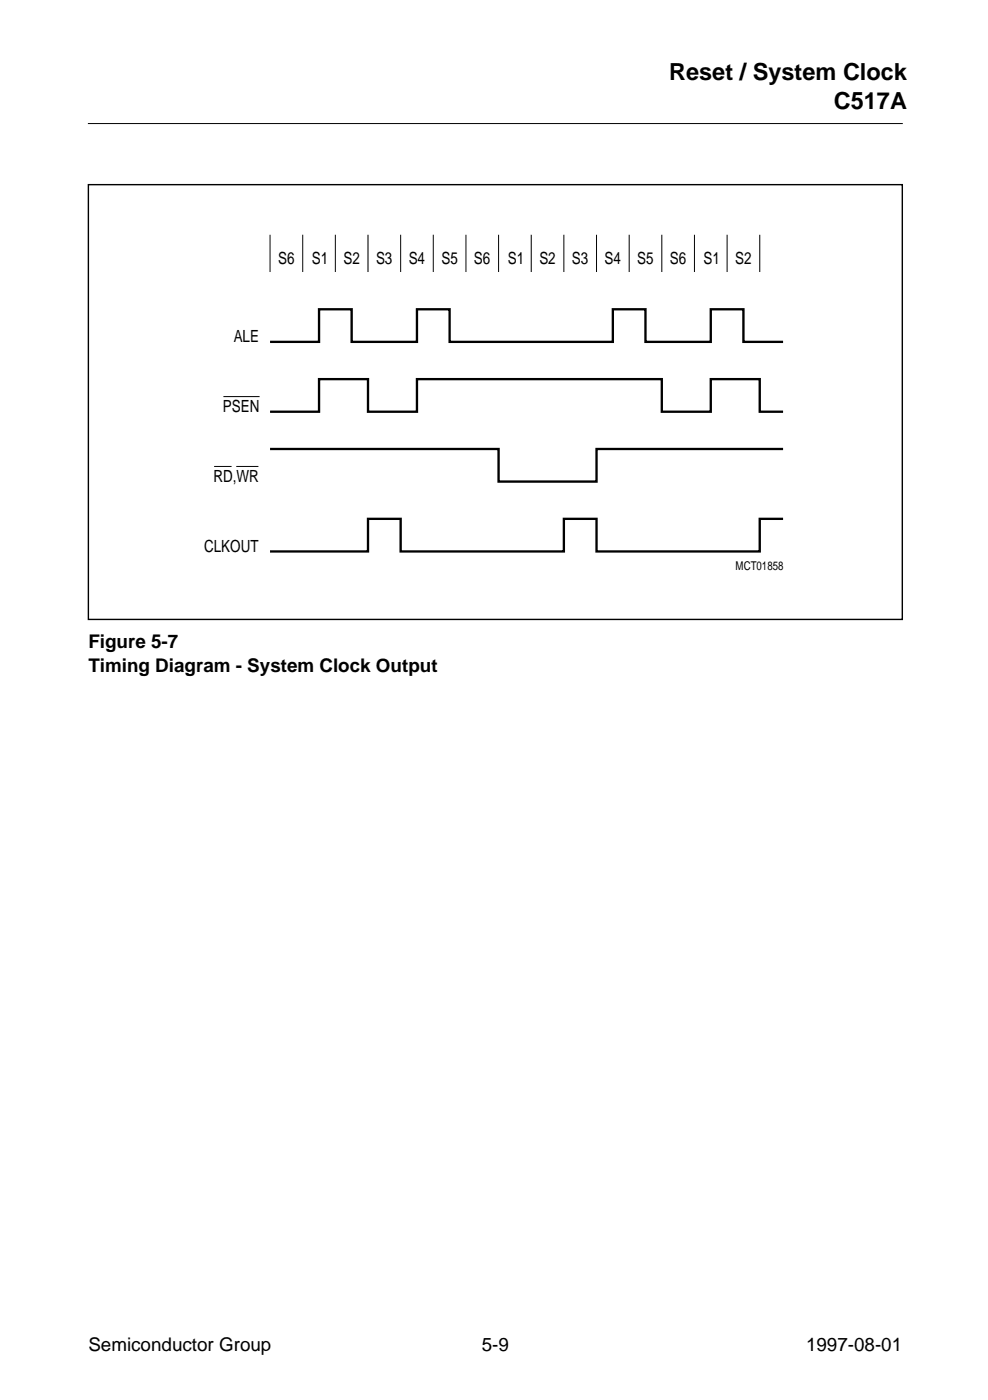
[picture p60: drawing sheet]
<svg xmlns="http://www.w3.org/2000/svg" width="207mm" height="294mm" viewBox="0 0 207 294" stroke-linecap="round" stroke-linejoin="round" font-family="sans-serif">
<defs><g id="words">
<g font-size="4.9">
<text x="140.5" y="16.9">Reset / System Clock</text>
<text x="175.1" y="22.8">C517A</text>
</g>
<g font-size="4">
<text x="18.6" y="136.3">Figure 5-7</text>
<text x="18.6" y="141.2">Timing Diagram - System Clock Output</text>
<text x="18.6" y="283.9">Semiconductor Group</text>
<text x="101.1" y="283.9">5-9</text>
<text x="169.2" y="283.9">1997-08-01</text>
</g>
<g font-size="3.5">
<text x="58.4" y="55.5">S6</text>
<text x="65.5" y="55.5">S1</text>
<text x="72.1" y="55.5">S2</text>
<text x="78.9" y="55.5">S3</text>
<text x="85.8" y="55.5">S4</text>
<text x="92.7" y="55.5">S5</text>
<text x="99.5" y="55.5">S6</text>
<text x="106.6" y="55.5">S1</text>
<text x="113.2" y="55.5">S2</text>
<text x="120.1" y="55.5">S3</text>
<text x="126.9" y="55.5">S4</text>
<text x="133.8" y="55.5">S5</text>
<text x="140.6" y="55.5">S6</text>
<text x="147.7" y="55.5">S1</text>
<text x="154.4" y="55.5">S2</text>
<text x="49.1" y="71.9">ALE</text>
<text x="46.8" y="86.5">PSEN</text>
<text x="44.8" y="101.2">RD,WR</text>
<text x="42.8" y="115.9">CLKOUT</text>
</g>
<text font-size="2.5" x="154.5" y="119.8">MCT01858</text>
</g></defs>
<path d="M18.6 26h170.8" fill="none" stroke="#000" stroke-width=".21"/>
<path d="M42 48.2h124v72.6h-124z" fill="#fff"/>
<g fill="none" stroke="#000" stroke-width=".21">
<path d="M56.7 49.3v7.9M63.6 49.3v7.9M70.4 49.3v7.9M77.3 49.3v7.9M84.1 49.3v7.9M91 49.3v7.9M97.8 49.3v7.9M104.7 49.3v7.9M111.5 49.3v7.9M118.4 49.3v7.9M125.2 49.3v7.9M132.1 49.3v7.9"/>
<path d="M138.9 49.3v7.9M145.8 49.3v7.9M152.7 49.3v7.9M159.5 49.3v7.9M45 98h3.6M46.9 83.3h7.6M49.6 98h4.7"/>
</g>
<path d="M56.7 71.8h10.3v-6.8h6.8v6.8h13.7v-6.8h6.9v6.8h34.3v-6.8h6.8v6.8h13.7v-6.8h6.9v6.8h8.3M56.7 86.5h10.3v-6.8h10.3v6.8h10.2v-6.8h51.4v6.8h10.3v-6.8h10.3v6.8h4.9M56.7 94.4h48v6.8h20.5v-6.8h39.2M164.4 109h-4.9v6.9h-34.3v-6.9h-6.8v6.9h-34.3v-6.9h-6.8v6.9h-20.6" fill="none" stroke="#000" stroke-width=".49"/>
<path d="M18.6 38.8h170.8v91.4h-170.8z" fill="none" stroke="#000" stroke-width=".3"/>
<use href="#words"/>
</svg>
